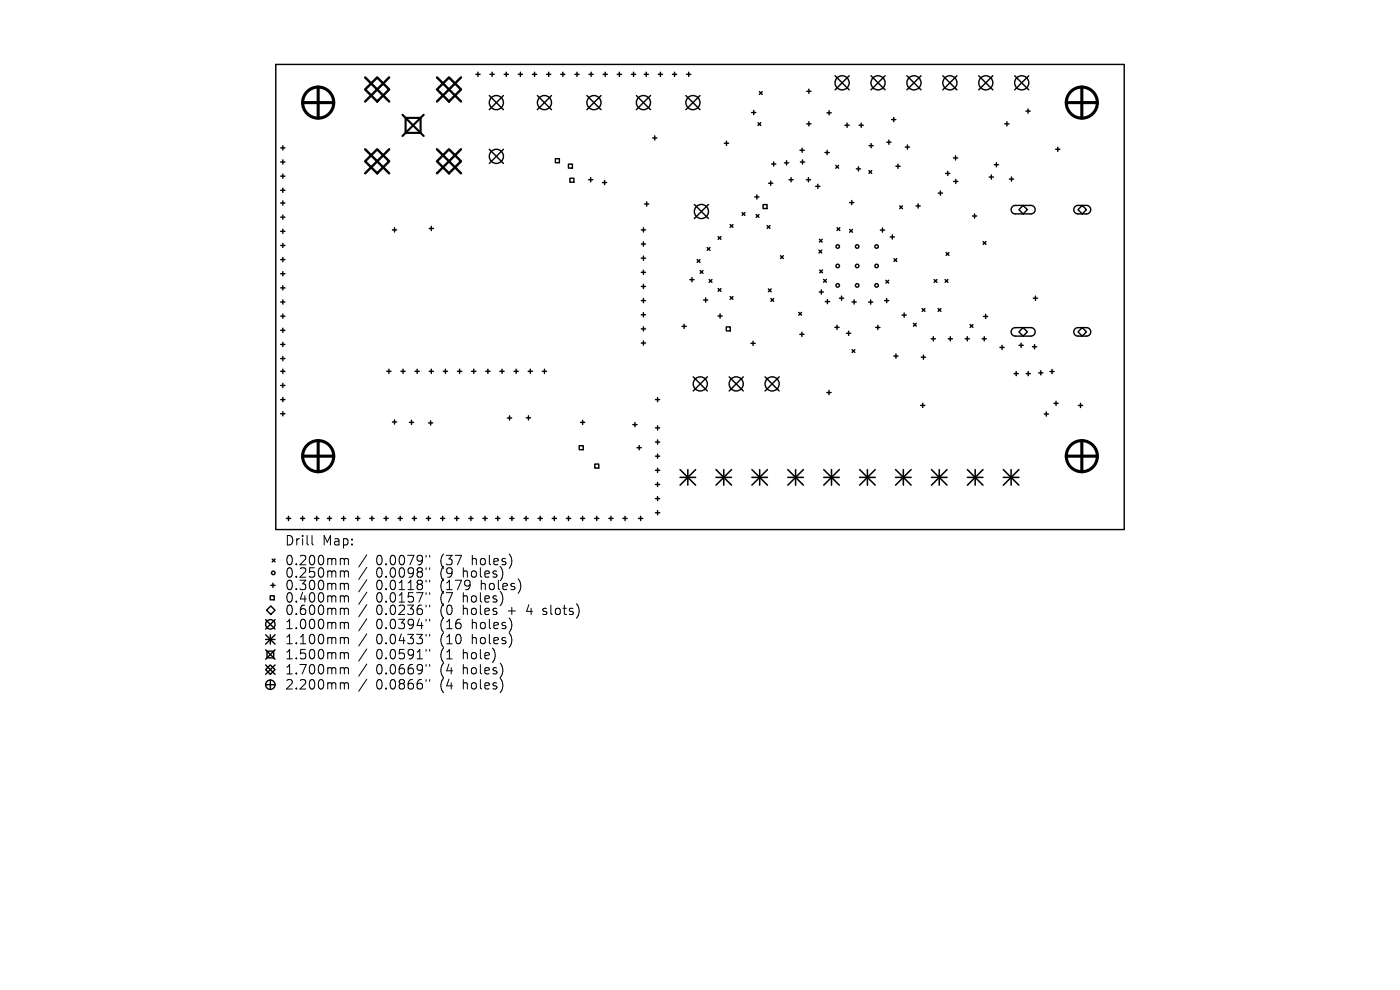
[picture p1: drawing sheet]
<svg xmlns="http://www.w3.org/2000/svg" width="297mm" height="210mm" viewBox="0 0 297 210" stroke-linecap="round" stroke-linejoin="round" font-family="sans-serif">
<defs><g id="words">
<g font-size="2.8">
<text x="60.4" y="116">Drill</text>
<text x="68.4" y="116">Map:</text>
<text x="60.4" y="120.2">0.200mm</text>
<text x="60.4" y="122.8">0.250mm</text>
<text x="60.4" y="125.5">0.300mm</text>
<text x="79.8" y="120.2">0.0079&quot;</text>
<text x="79.8" y="122.8">0.0098&quot;</text>
<text x="79.8" y="125.5">0.0118&quot;</text>
<text x="93.5" y="120.2">(37</text>
<text x="93.5" y="122.8">(9</text>
<text x="93.5" y="125.5">(179</text>
<text x="98.5" y="122.8">holes)</text>
<text x="100.4" y="120.2">holes)</text>
<text x="102.3" y="125.5">holes)</text>
<text x="60.4" y="128.1">0.400mm</text>
<text x="60.4" y="130.7">0.600mm</text>
<text x="79.8" y="128.1">0.0157&quot;</text>
<text x="79.8" y="130.7">0.0236&quot;</text>
<text x="93.5" y="128.1">(7</text>
<text x="93.5" y="130.7">(0</text>
<text x="98.5" y="128.1">holes)</text>
<text x="98.5" y="130.7">holes</text>
<text x="108.2" y="130.7">+</text>
<text x="112.4" y="130.7">4</text>
<text x="116" y="130.7">slots)</text>
<text x="60.4" y="133.7">1.000mm</text>
<text x="60.4" y="136.9">1.100mm</text>
<text x="79.8" y="133.7">0.0394&quot;</text>
<text x="79.8" y="136.9">0.0433&quot;</text>
<text x="93.5" y="133.7">(16</text>
<text x="93.5" y="136.9">(10</text>
<text x="100.4" y="133.7">holes)</text>
<text x="100.4" y="136.9">holes)</text>
<text x="60.4" y="140.1">1.500mm</text>
<text x="60.4" y="143.3">1.700mm</text>
<text x="79.8" y="140.1">0.0591&quot;</text>
<text x="79.8" y="143.3">0.0669&quot;</text>
<text x="93.5" y="140.1">(1</text>
<text x="93.5" y="143.3">(4</text>
<text x="98.5" y="140.1">hole)</text>
<text x="98.5" y="143.3">holes)</text>
<text x="60.4" y="146.5">2.200mm</text>
<text x="79.8" y="146.5">0.0866&quot;</text>
<text x="93.5" y="146.5">(4</text>
<text x="98.5" y="146.5">holes)</text>
</g>
</g></defs>
<g fill="none" stroke="#000" stroke-width=".3">
<path d="M58.5 13.7h180v98.6h-180zM101 15.8h.9M101.4 15.3v.9M104 15.8h.9M104.4 15.3v.9M107 15.8h.9M107.4 15.3v.9M110 15.8h.9M110.4 15.3v.9M113 15.8h.9M113.4 15.3v.9M116 15.8h.9"/>
<path d="M116.4 15.3v.9M119 15.8h.9M119.4 15.3v.9M122 15.8h.9M122.4 15.3v.9M125 15.8h.9M125.4 15.3v.9M128 15.8h.9M128.4 15.3v.9M131 15.8h.9M131.4 15.3v.9M134 15.8h.9"/>
<path d="M134.4 15.3v.9M136.7 15.8h.9M137.1 15.3v.9M139.7 15.8h.9M140.1 15.3v.9M142.7 15.8h.9M143.1 15.3v.9M145.7 15.8h.9M146.1 15.3v.9M161.1 19.4l.6 .6M161.7 19.4l-.6 .6M171.2 19.4h.9"/>
<path d="M171.6 18.9v.9M177.2 16.1l3 3M180.2 16.1l-3 3M184.8 16.1l3 3M187.8 16.1l-3 3M192.4 16.1l3 3M195.4 16.1l-3 3M200 16.1l3 3M203 16.1l-3 3M207.6 16.1l3 3M210.6 16.1l-3 3M215.3 16.1l3 3"/>
<path d="M218.3 16.1l-3 3M59.6 31.4h.9M59.6 34.4h.9M59.6 37.4h.9M60 30.9v.9M60 33.9v.9M60 36.9v.9M60 39.9v.9M103.8 20.3l3 3M103.8 31.7l3 3M106.8 20.3l-3 3M106.8 31.7l-3 3"/>
<path d="M114 20.3l3 3M117 20.3l-3 3M117.8 33.7h.9v.8h-.9zM120.6 34.8h.8v.9h-.8zM120.9 37.8h.8v.9h-.8zM124.5 20.3l3 3M124.9 38.1h.9M125.3 37.7v.9M127.5 20.3l-3 3M127.8 38.7h.9M128.3 38.3v.9M135 20.3l3 3"/>
<path d="M138 20.3l-3 3M138.5 29.3h.9M138.9 28.8v.9M145.5 20.3l3 3M148.5 20.3l-3 3M153.7 30.4h.9M154.1 29.9v.9M159.5 23.9h.9M159.9 23.4v.9M160.8 26l.6 .6M161.4 26l-.6 .6M163.1 38.9h.9"/>
<path d="M163.5 38.4v.9M163.7 34.8h.9M164.1 34.3v.9M166.4 34.5h.9M166.9 34.1v.9M167.4 38.1h.9M167.8 37.7v.9M169.7 31.9h.9M169.8 34.4h.9M170.2 31.4v.9M170.3 33.9v.9M171.1 38.1h.9"/>
<path d="M171.2 26.3h.9M171.5 37.7v.9M171.6 25.8v.9M173 39.5h.9M173.5 39.1v.9M175 32.4h.9M175.4 23.9h.9M175.5 31.9v.9M175.9 23.5v.9M177.3 35.1l.6 .6M177.9 35.1l-.6 .6M179.3 26.6h.9"/>
<path d="M179.7 26.1v.9M181.7 35.8h.9M182.1 35.4v.9M182.3 26.6h.9M182.7 26.1v.9M184.3 36.2l.6 .6M184.4 30.9h.9M184.8 30.4v.9M184.9 36.2l-.6 .6M188.1 30.2h.9M188.6 29.7v.9M189.2 25.4h.9"/>
<path d="M189.6 24.9v.9M190.1 35.3h.9M190.5 34.8v.9M192.1 31.2h.9M192.5 30.8v.9M200.6 36.8h.9M201.1 36.3v.9M202.3 33.5h.9M202.3 38.5h.9M202.7 33v.9M202.8 38v.9M209.9 37.6h.9"/>
<path d="M210.3 37.1v.9M210.9 34.9h.9M211.4 34.5v.9M213.2 26.3h.9M213.6 25.8v.9M214.1 38h.9M214.6 37.5v.9M217.7 23.6h.9M218.1 23.1v.9M224 31.7h.9M224.4 31.2v.9M59.6 40.4h.9"/>
<path d="M59.6 43.1h.9M59.6 46.1h.9M59.6 49.1h.9M59.6 52.1h.9M59.6 55.1h.9M59.6 58.1h.9M60 42.6v.9M60 45.6v.9M60 48.6v.9M60 51.6v.9M60 54.6v.9M60 57.6v.9"/>
<path d="M83.3 48.8h.9M83.7 48.3v.9M91.1 48.5h.9M91.5 48v.9M136.1 48.8h.9M136.1 51.8h.9M136.1 54.8h.9M136.1 57.8h.9M136.5 48.3v.9M136.5 51.3v.9M136.5 54.3v.9M136.5 57.3v.9"/>
<path d="M136.7 43.3h.9M137.2 42.8v.9M146.3 59.3h.9M146.8 58.9v.9M147.3 43.4l3 3M147.9 55.1l.6 .6M148.5 55.1l-.6 .6M148.5 57.4l.6 .6M149.1 57.4l-.6 .6M150 52.5l.6 .6M150.3 43.4l-3 3M150.4 59.3l.6 .6"/>
<path d="M150.6 52.5l-.6 .6M151 59.3l-.6 .6M152.3 50.2l.6 .6M152.9 50.2l-.6 .6M154.9 47.6l.6 .6M155.5 47.6l-.6 .6M157.4 45.1l.6 .6M158 45.1l-.6 .6M160.1 41.8h.9M160.4 45.5l.6 .6M160.6 41.3v.9M161 45.5l-.6 .6"/>
<path d="M161.9 43.4h.8v.8h-.8zM162.7 47.8l.6 .6M163.3 47.8l-.6 .6M165.6 54.2l.6 .6M166.2 54.2l-.6 .6M173.7 53.1l.6 .6M173.8 50.8l.6 .6M173.9 57.3l.6 .6M174.3 53.1l-.6 .6M174.4 50.8l-.6 .6M174.5 57.3l-.6 .6M174.7 59.3l.6 .6"/>
<path d="M175.3 59.3l-.6 .6M177.6 48.3l.6 .6M178.2 48.3l-.6 .6M180.2 43h.9M180.2 48.7l.6 .6M180.7 42.5v.9M180.8 48.7l-.6 .6M186.8 48.8h.9M187.2 48.4v.9M187.9 59.5l.6 .6M188.5 59.5l-.6 .6M188.9 50.3h.9"/>
<path d="M189.3 49.8v.9M189.7 54.9l.6 .6M190.3 54.9l-.6 .6M190.9 43.7l.6 .6M191.5 43.7l-.6 .6M194.3 43.7h.9M194.8 43.2v.9M198.2 59.3l.6 .6M198.8 59.3l-.6 .6M199.1 41h.9M199.5 40.5v.9M200.5 59.3l.6 .6"/>
<path d="M200.7 53.6l.6 .6M201.1 59.3l-.6 .6M201.3 53.6l-.6 .6M206.3 45.8h.9M206.8 45.4v.9M208.6 51.2l.6 .6M209.2 51.2l-.6 .6M214.8 43.8l.5-.2h3.4a.9 .9 0 0 1 .9 .9 .9 .9 0 0 1-.9 .9h-3.3a.9 .9 0 0 1-.8-.6 .9 .9 0 0 1 .2-1zM216.2 44.5l.9-.9 .9 .9-.9 .9zM228.1 43.8l.5-.2h1.9a.9 .9 0 0 1 .9 .9 .9 .9 0 0 1-.9 .9h-1.8a.9 .9 0 0 1-.8-.6 .9 .9 0 0 1 .2-1zM228.7 44.5l.9-.9 .9 .9-.9 .9zM59.6 61.1h.9"/>
<path d="M59.6 64.1h.9M59.6 67.1h.9M59.6 70.1h.9M59.6 73.1h.9M59.6 76.1h.9M59.6 78.8h.9M60 60.6v.9M60 63.6v.9M60 66.6v.9M60 69.6v.9M60 72.6v.9M60 75.6v.9"/>
<path d="M60 78.3v.9M82.1 78.8h.9M82.5 78.3v.9M85.1 78.8h.9M85.5 78.3v.9M88.1 78.8h.9M88.5 78.3v.9M91.1 78.8h.9M91.5 78.3v.9M94.1 78.8h.9M94.5 78.3v.9M97.1 78.8h.9"/>
<path d="M97.5 78.3v.9M100.1 78.8h.9M100.5 78.3v.9M103.1 78.8h.9M103.5 78.3v.9M106.1 78.8h.9M106.5 78.3v.9M109.1 78.8h.9M109.5 78.3v.9M112.1 78.8h.9M112.5 78.3v.9M115.1 78.8h.9"/>
<path d="M115.5 78.3v.9M136.1 60.8h.9M136.1 63.8h.9M136.1 66.8h.9M136.1 69.8h.9M136.1 72.8h.9M136.5 60.3v.9M136.5 63.3v.9M136.5 66.3v.9M136.5 69.3v.9M136.5 72.3v.9M144.7 69.2h.9"/>
<path d="M145.1 68.8v.9M147.1 79.9l3 3M149.3 63.6h.9M149.7 63.2v.9M150.1 79.9l-3 3M152.3 67h.9M152.3 61.2l.6 .6M152.8 66.6v.9M152.9 61.2l-.6 .6M154.1 69.3h.8v.9h-.8zM154.7 79.9l3 3M154.9 62.9l.6 .6"/>
<path d="M155.5 62.9l-.6 .6M157.7 79.9l-3 3M159.3 72.8h.9M159.8 72.4v.9M162.3 79.9l3 3M163 61.3l.6 .6M163.5 63.3l.6 .6M163.6 61.3l-.6 .6M164.1 63.3l-.6 .6M165.3 79.9l-3 3M169.4 66.3l.6 .6M169.7 70.9h.9"/>
<path d="M170 66.3l-.6 .6M170.1 70.5v.9M173.8 61.9h.9M174.2 61.5v.9M175.1 64h.9M175.5 63.5v.9M177.1 69.4h.9M177.6 69v.9M178.1 63.3h.9M178.5 62.8v.9M179.6 70.7h.9M180 70.2v.9"/>
<path d="M180.7 64.1h.9M180.8 74.2l.6 .6M181.2 63.6v.9M181.4 74.2l-.6 .6M184.3 64.1h.9M184.7 63.6v.9M185.8 69.5h.9M186.2 69v.9M187.7 63.8h.9M188.1 63.3v.9M189.6 75.5h.9M190.1 75.1v.9"/>
<path d="M191.4 66.8h.9M191.8 66.4v.9M193.8 68.6l.6 .6M194.4 68.6l-.6 .6M195.5 75.8h.9M195.6 65.5l.6 .6M195.9 75.3v.9M196.2 65.5l-.6 .6M197.6 71.9h.9M198 71.4v.9M199 65.5l.6 .6M199.6 65.5l-.6 .6"/>
<path d="M201.2 71.9h.9M201.6 71.4v.9M204.8 71.9h.9M205.2 71.4v.9M205.8 68.8l.6 .6M206.4 68.8l-.6 .6M208.4 71.9h.9M208.7 67.1h.9M208.8 71.4v.9M209.1 66.7v.9M212.1 73.7h.9M212.6 73.3v.9"/>
<path d="M214.8 69.8l.5-.3h3.4a.9 .9 0 0 1 .9 .9 .9 .9 0 0 1-.9 .9h-3.3a.9 .9 0 0 1-.8-.6 .9 .9 0 0 1 .2-.9zM215.1 79.3h.9M215.6 78.8v.9M216.2 73.3h.9M216.6 72.8v.9M217.1 69.5l.9 .9-.9 .9-.9-.9zM217.7 79.3h.9M218.1 78.8v.9M219 73.6h.9M219.2 63.3h.9M219.5 73.1v.9M219.7 62.8v.9"/>
<path d="M220.3 79.1h.9M220.8 78.6v.9M222.7 78.8h.9M223.2 78.4v.9M228.1 69.8l.5-.3h1.9a.9 .9 0 0 1 .9 .9 .9 .9 0 0 1-.9 .9h-1.8a.9 .9 0 0 1-.8-.6 .9 .9 0 0 1 .2-.9zM229.6 69.5l.9 .9-.9 .9-.9-.9zM59.6 81.8h.9M59.6 84.8h.9M59.6 87.8h.9M60 81.3v.9M60 84.3v.9M60 87.3v.9"/>
<path d="M83.3 89.5h.9M83.7 89.1v.9M86.9 89.6h.9M87.3 89.1v.9M90.9 89.7h.9M91.4 89.3v.9M107.6 88.7h.9M108.1 88.2v.9M111.7 88.6h.9M112.1 88.2v.9M122.9 94.5h.8v.9h-.8zM123.2 89.6h.9"/>
<path d="M123.6 89.1v.9M126.2 98.4h.8v.9h-.8zM134.3 90.1h.9M134.7 89.6v.9M135.2 95h.9M135.6 94.5v.9M139.1 84.8h.9M139.1 90.8h.9M139.1 93.8h.9M139.1 96.8h.9M139.1 99.8h.9M139.5 84.3v.9"/>
<path d="M139.5 90.3v.9M139.5 93.3v.9M139.5 96.3v.9M139.5 99.3v.9M175.4 83.3h.9M175.9 82.8v.9M195.3 86h.9M195.8 85.5v.9M221.5 87.8h.9M222 87.4v.9M223.6 85.6h.9M224 85.1v.9"/>
<path d="M228.8 86h.9M229.2 85.6v.9M57.8 118.6l.6 .6M58.4 118.6l-.6 .6M60.8 110h.9M61.2 109.5v.9M63.8 110h.9M64.2 109.5v.9M66.8 110h.9M67.2 109.5v.9M69.5 110h.9M69.9 109.5v.9"/>
<path d="M72.5 110h.9M72.9 109.5v.9M75.5 110h.9M75.9 109.5v.9M78.5 110h.9M78.9 109.5v.9M81.5 110h.9M81.9 109.5v.9M84.5 110h.9M84.9 109.5v.9M87.5 110h.9M87.9 109.5v.9"/>
<path d="M90.5 110h.9M90.9 109.5v.9M93.5 110h.9M93.9 109.5v.9M96.5 110h.9M96.9 109.5v.9M99.5 110h.9M99.9 109.5v.9M102.5 110h.9M102.9 109.5v.9M105.2 110h.9M105.6 109.5v.9"/>
<path d="M108.2 110h.9M108.6 109.5v.9M111.2 110h.9M111.6 109.5v.9M114.2 110h.9M114.6 109.5v.9M117.2 110h.9M117.6 109.5v.9M120.2 110h.9M120.6 109.5v.9M123.2 110h.9M123.6 109.5v.9"/>
<path d="M126.2 110h.9M126.6 109.5v.9M129.2 110h.9M129.6 109.5v.9M132.2 110h.9M132.6 109.5v.9M135.5 110h.9M135.9 109.5v.9M139.1 102.8h.9M139.1 105.8h.9M139.1 108.8h.9M139.5 102.3v.9"/>
<path d="M139.5 105.3v.9M139.5 108.3v.9M56.4 131.4l2 2M56.4 134.6l2 2M56.4 135.6h2M56.4 137.8l2 2M56.6 138.1h1.5v1.5h-1.5zM57.3 126.4h.9v.8h-.9zM57.4 134.6v2M57.5 128.5l.9 .9-.9 .9-.9-.9zM57.5 124.2h.9M57.9 123.7v.9"/>
<path d="M58.4 131.4l-2 2M58.4 134.6l-2 2M58.4 137.8l-2 2M56.4 142l1-1 1 1-1 1zM56.4 141l2 2M56.4 145.2h2M57.4 144.2v2M58.4 141l-2 2"/>
<circle cx="178.7" cy="17.6" r="1.5"/>
<circle cx="186.3" cy="17.6" r="1.5"/>
<circle cx="193.9" cy="17.6" r="1.5"/>
<circle cx="201.5" cy="17.6" r="1.5"/>
<circle cx="209.1" cy="17.6" r="1.5"/>
<circle cx="216.8" cy="17.6" r="1.5"/>
<circle cx="105.3" cy="21.8" r="1.5"/>
<circle cx="105.3" cy="33.2" r="1.5"/>
<circle cx="115.5" cy="21.8" r="1.5"/>
<circle cx="126" cy="21.8" r="1.5"/>
<circle cx="136.5" cy="21.8" r="1.5"/>
<circle cx="147" cy="21.8" r="1.5"/>
<circle cx="148.8" cy="44.9" r="1.5"/>
<circle cx="177.7" cy="52.3" r=".37"/>
<circle cx="177.7" cy="56.4" r=".37"/>
<circle cx="181.8" cy="56.4" r=".38"/>
<circle cx="181.8" cy="52.3" r=".38"/>
<circle cx="186" cy="52.3" r=".38"/>
<circle cx="186" cy="56.4" r=".38"/>
<circle cx="177.7" cy="60.5" r=".37"/>
<circle cx="181.8" cy="60.5" r=".37"/>
<circle cx="186" cy="60.5" r=".37"/>
<circle cx="148.6" cy="81.4" r="1.5"/>
<circle cx="156.2" cy="81.4" r="1.5"/>
<circle cx="163.8" cy="81.4" r="1.5"/>
<circle cx="57.4" cy="132.4" r="1"/>
<circle cx="58" cy="121.5" r=".37"/>
<circle cx="57.4" cy="145.2" r="1"/>
</g>
<g fill="none" stroke="#000" stroke-width=".33">
<path d="M144.3 99.6l3.3 3.3M145.9 99.6v3.3M147.6 99.6l-3.3 3.3M151.9 99.6l3.3 3.3M153.5 99.6v3.3M155.2 99.6l-3.3 3.3M159.5 99.6l3.3 3.3M161.2 99.6v3.3M162.8 99.6l-3.3 3.3M167.1 99.6l3.3 3.3M168.8 99.6v3.3M170.4 99.6l-3.3 3.3"/>
<path d="M174.8 99.6l3.3 3.3M176.4 99.6v3.3M178.1 99.6l-3.3 3.3M182.4 99.6l3.3 3.3M184 99.6v3.3M185.7 99.6l-3.3 3.3M190 99.6l3.3 3.3M191.6 99.6v3.3M193.3 99.6l-3.3 3.3M197.6 99.6l3.3 3.3M199.3 99.6v3.3M200.9 99.6l-3.3 3.3"/>
<path d="M205.2 99.6l3.3 3.3M206.9 99.6v3.3M208.5 99.6l-3.3 3.3M212.9 99.6l3.3 3.3M214.5 99.6v3.3M216.2 99.6l-3.3 3.3M144.3 101.3h3.3M151.9 101.3h3.3M159.5 101.3h3.3M167.1 101.3h3.3M174.8 101.3h3.3M182.4 101.3h3.3"/>
<path d="M190 101.3h3.3M197.6 101.3h3.3M205.2 101.3h3.3M212.9 101.3h3.3"/>
</g>
<path d="M85.4 24.3l4.5 4.5M86 25h3.2v3.2h-3.2zM89.9 24.3l-4.5 4.5" fill="none" stroke="#000" stroke-width=".45"/>
<path d="M77.5 19l2.5-2.6 2.6 2.6-2.6 2.5zM77.5 16.4l5.1 5.1M82.6 16.4l-5.1 5.1M92.7 16.4l5.1 5.1M95.3 16.4l2.5 2.6-2.5 2.5-2.6-2.5zM97.8 16.4l-5.1 5.1M77.5 34.2l2.5-2.5 2.6 2.5-2.6 2.6zM77.5 31.7l5.1 5.1M82.6 31.7l-5.1 5.1M92.7 31.7l5.1 5.1M95.3 31.7l2.5 2.5-2.5 2.6-2.6-2.6zM97.8 31.7l-5.1 5.1" fill="none" stroke="#000" stroke-width=".51"/>
<g fill="none" stroke="#000" stroke-width=".66">
<path d="M67.5 18.5v6.6M229.5 18.5v6.6M64.2 21.8h6.6M226.2 21.8h6.6M64.2 96.8h6.6M67.5 93.5v6.6M226.2 96.8h6.6M229.5 93.5v6.6"/>
<circle cx="67.5" cy="21.8" r="3.3"/>
<circle cx="229.5" cy="21.8" r="3.3"/>
<circle cx="67.5" cy="96.8" r="3.3"/>
<circle cx="229.5" cy="96.8" r="3.3"/>
</g>
<g fill="none" stroke="#000" stroke-width=".21">
<path d="M66.2 113.6v1.7l.3 .3M72.5 118.5h.3l.3 .3M73.1 118.8l.2-.3 .5 .1 .1 1.2M73.1 118.8v1M77.8 117.7l-1.7 2.6M90.4 117.8v.4M91.1 117.8v.4M72.5 121.1h.3l.3 .3M72.5 123.7l.5 .1 .1 .2M72.5 126.4h.3l.3 .3M72.5 129h.3l.3 .3M72.5 132l.5 .1 .1 .2"/>
<path d="M72.5 135.2h.3l.3 .3M72.5 138.4l.5 .1 .1 .2M73.1 121.4v1M73.1 124v1.1M73.1 126.7v1M73.1 129.3v1.1M73.1 132.3v1.1M73.1 135.5v1.1M73.1 138.7v1.1M73.1 121.4l.2-.3 .5 .1 .1 1.2M73.1 124l.2-.3 .5 .1 .1 1.3M73.1 126.7l.2-.3 .5 .1 .1 1.2"/>
<path d="M73.1 129.3l.2-.3 .5 .1 .1 1.3M73.1 132.3l.2-.3 .5 .1 .1 1.3M73.1 135.5l.2-.3 .5 .1 .1 1.3M73.1 138.7l.2-.3 .5 .1 .1 1.3M77.8 120.3l-1.7 2.6M77.8 123l-1.7 2.6M77.8 125.6l-1.7 2.6M77.8 128.3l-1.7 2.5M77.8 131.3l-1.7 2.5M77.8 134.5l-1.7 2.5M77.8 137.7l-1.7 2.5M90.4 120.4v.4"/>
<path d="M90.4 123.1v.4M90.4 125.7v.4M90.4 128.4v.3M90.4 131.4v.3M90.4 134.6v.3M90.4 137.8v.3M91.1 120.4v.4M91.1 123.1v.4M91.1 125.7v.4M91.1 128.4v.3M91.1 131.4v.3M91.1 134.6v.3"/>
<path d="M91.1 137.8v.3M115.1 130.3l.2 .1M115.2 129.1v.5M72.5 141.6h.3l.3 .3M72.5 144.8h.3l.3 .3M73.1 141.9v1.1M73.1 145.1v1.1M73.1 141.9l.2-.3 .5 .1 .1 1.3M73.1 145.1l.2-.3 .5 .1 .1 1.3M77.8 140.9l-1.7 2.5M77.8 144.1l-1.7 2.5M90.4 141v.3"/>
<path d="M90.4 144.2v.3M91.1 141v.3M91.1 144.2v.3"/>
</g>
<use href="#words"/>
</svg>
